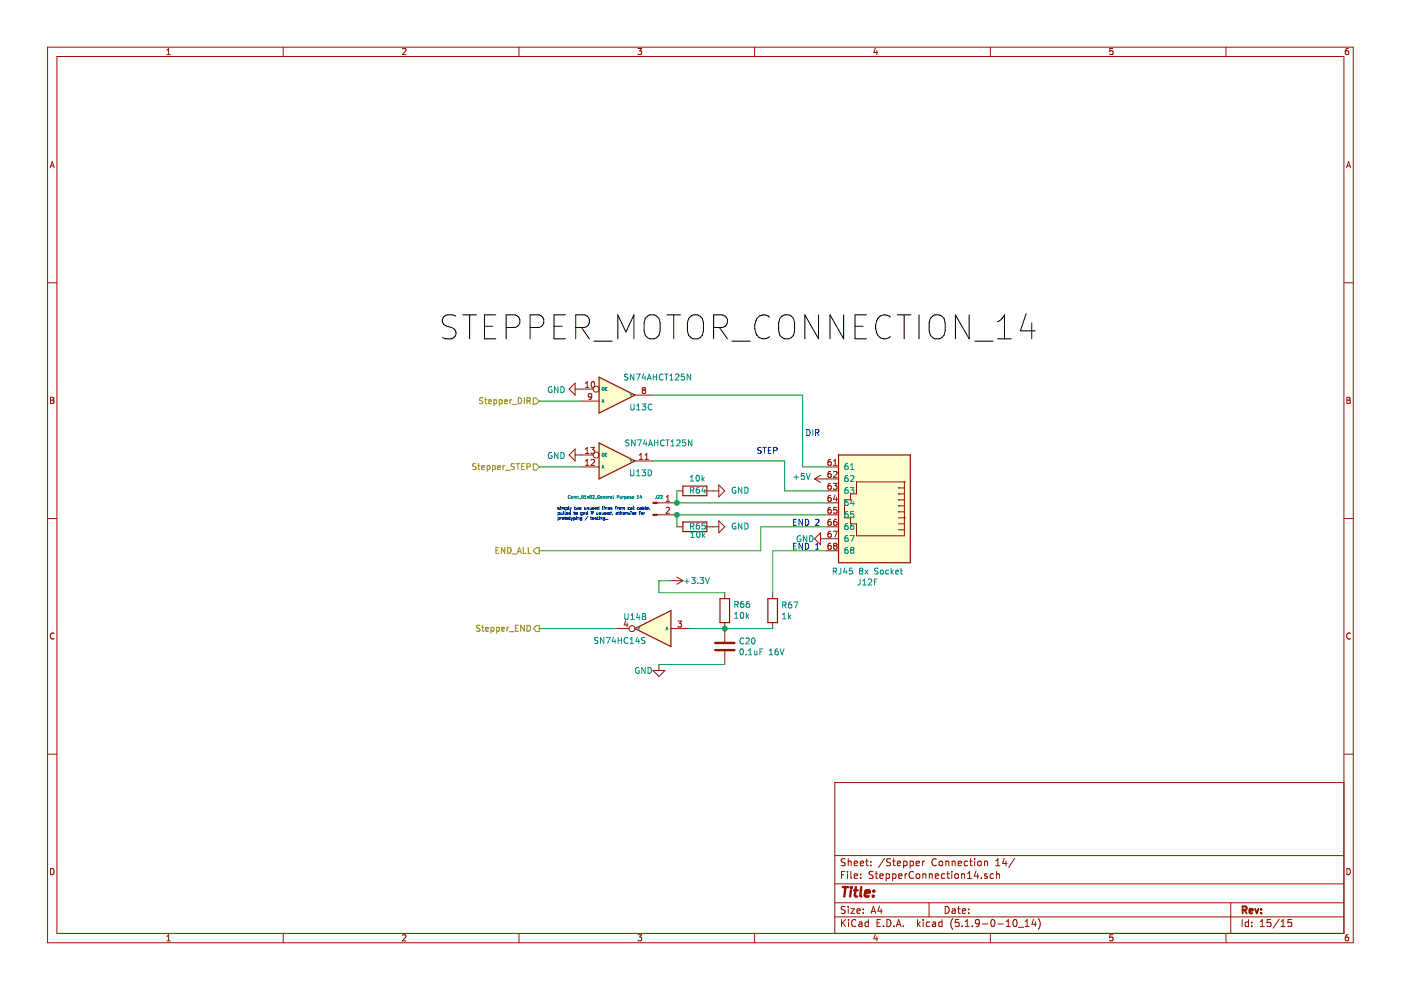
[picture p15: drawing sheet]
EESchema Schematic File Version 4
EELAYER 30 0
EELAYER END
$Descr A4 11693 8268
encoding utf-8
Sheet 15 15
Title ""
Date ""
Rev ""
Comp ""
Comment1 ""
Comment2 ""
Comment3 ""
Comment4 ""
$EndDescr
$Comp
L Clockdiv-KiCad-library:RJ45x8 J?
U 6 1
P 7300 4200
AR Path="/6111FD42/60F28967" Ref="J?"  Part="1" 
AR Path="/60F0CD1D/60F28967" Ref="J12"  Part="6" 
AR Path="/60F28967" Ref="J12"  Part="6" 
F 0 "J12" H 7357 4867 50  0000 C CNN
F 1 "RJ45 8x Socket" H 7357 4776 50  0000 C CNN
F 2 "Clockdiv-KiCad:RJ45_Conrad_8x" V 7300 4225 50  0001 C CNN
F 3 "~" V 7300 4225 50  0001 C CNN
	6    7300 4200
	-1   0    0    1   
$EndComp
$Comp
L power:GND #PWR?
U 1 1
P 6900 4500
AR Path="/6111FD42/60F2896D" Ref="#PWR?"  Part="1" 
AR Path="/60F0CD1D/60F2896D" Ref="#PWR0180"  Part="1" 
F 0 "#PWR0180" H 6900 4250 50  0001 C CNN
F 1 "GND" V 6900 4400 50  0000 R CNN
F 2 "" H 6900 4500 50  0001 C CNN
F 3 "" H 6900 4500 50  0001 C CNN
	1    6900 4500
	0    1    1    0   
$EndComp
$Comp
L power:+5V #PWR?
U 1 1
P 6900 4000
AR Path="/6111FD42/60F28973" Ref="#PWR?"  Part="1" 
AR Path="/60F0CD1D/60F28973" Ref="#PWR0179"  Part="1" 
F 0 "#PWR0179" H 6900 3850 50  0001 C CNN
F 1 "+5V" V 6915 4128 50  0000 L CNN
F 2 "" H 6900 4000 50  0001 C CNN
F 3 "" H 6900 4000 50  0001 C CNN
	1    6900 4000
	0    -1   -1   0   
$EndComp
$Comp
L Clockdiv-KiCad-library:SN74AHCT125N U?
U 4 1
P 5150 3850
AR Path="/6111FD42/60F28979" Ref="U?"  Part="2" 
AR Path="/60F0CD1D/60F28979" Ref="U13"  Part="4" 
F 0 "U13" H 5350 3750 50  0000 C CNN
F 1 "SN74AHCT125N" H 5500 4000 50  0000 C CNN
F 2 "Package_SO:SO-14_5.3x10.2mm_P1.27mm" H 5150 3850 50  0001 C CNN
F 3 "https://www.ti.com/general/docs/suppproductinfo.tsp?distId=10&gotoUrl=https%3A%2F%2Fwww.ti.com%2Flit%2Fgpn%2Fsn74ahct125" H 5150 3850 50  0001 C CNN
	4    5150 3850
	1    0    0    -1  
$EndComp
$Comp
L power:GND #PWR?
U 1 1
P 4850 3800
AR Path="/6111FD42/60F2897F" Ref="#PWR?"  Part="1" 
AR Path="/60F0CD1D/60F2897F" Ref="#PWR0173"  Part="1" 
F 0 "#PWR0173" H 4850 3550 50  0001 C CNN
F 1 "GND" V 4855 3672 50  0000 R CNN
F 2 "" H 4850 3800 50  0001 C CNN
F 3 "" H 4850 3800 50  0001 C CNN
	1    4850 3800
	0    1    1    0   
$EndComp
Wire Wire Line
	4850 3900 4500 3900
$Comp
L Clockdiv-KiCad-library:SN74HC14S U?
U 2 1
P 5450 5250
AR Path="/6111FD42/60F28986" Ref="U?"  Part="1" 
AR Path="/60F0CD1D/60F28986" Ref="U14"  Part="2" 
F 0 "U14" H 5700 5350 50  0000 R CNN
F 1 "SN74HC14S" H 5950 5150 50  0000 R CNN
F 2 "Package_SO:SO-14_5.3x10.2mm_P1.27mm" H 5450 5250 50  0001 C CNN
F 3 "https://www.ti.com/lit/gpn/sn74hc14" H 5450 5250 50  0001 C CNN
	2    5450 5250
	-1   0    0    -1  
$EndComp
Wire Wire Line
	5150 5250 4500 5250
$Comp
L power:GND #PWR?
U 1 1
P 5500 5550
AR Path="/6111FD42/60F2898D" Ref="#PWR?"  Part="1" 
AR Path="/60F0CD1D/60F2898D" Ref="#PWR0175"  Part="1" 
F 0 "#PWR0175" H 5500 5300 50  0001 C CNN
F 1 "GND" H 5450 5500 50  0000 R CNN
F 2 "" H 5500 5550 50  0001 C CNN
F 3 "" H 5500 5550 50  0001 C CNN
	1    5500 5550
	1    0    0    -1  
$EndComp
$Comp
L power:+3.3V #PWR?
U 1 1
P 5600 4850
AR Path="/6111FD42/60F28993" Ref="#PWR?"  Part="1" 
AR Path="/60F0CD1D/60F28993" Ref="#PWR0176"  Part="1" 
F 0 "#PWR0176" H 5600 4700 50  0001 C CNN
F 1 "+3.3V" V 5600 4950 50  0000 L CNN
F 2 "" H 5600 4850 50  0001 C CNN
F 3 "" H 5600 4850 50  0001 C CNN
	1    5600 4850
	0    1    1    0   
$EndComp
$Comp
L Device:R R?
U 1 1
P 6450 5100
AR Path="/6111FD42/60F28999" Ref="R?"  Part="1" 
AR Path="/60F0CD1D/60F28999" Ref="R67"  Part="1" 
F 0 "R67" H 6520 5146 50  0000 L CNN
F 1 "1k" H 6520 5055 50  0000 L CNN
F 2 "Resistor_SMD:R_0603_1608Metric_Pad0.98x0.95mm_HandSolder" V 6380 5100 50  0001 C CNN
F 3 "~" H 6450 5100 50  0001 C CNN
	1    6450 5100
	1    0    0    -1  
$EndComp
$Comp
L Device:R R?
U 1 1
P 6050 5100
AR Path="/6111FD42/60F2899F" Ref="R?"  Part="1" 
AR Path="/60F0CD1D/60F2899F" Ref="R66"  Part="1" 
F 0 "R66" H 5980 5054 50  0000 R CNN
F 1 "10k" H 5980 5145 50  0000 R CNN
F 2 "Resistor_SMD:R_0603_1608Metric_Pad0.98x0.95mm_HandSolder" V 5980 5100 50  0001 C CNN
F 3 "~" H 6050 5100 50  0001 C CNN
	1    6050 5100
	-1   0    0    1   
$EndComp
Wire Wire Line
	5750 5250 6050 5250
Connection ~ 6050 5250
$Comp
L Device:C C?
U 1 1
P 6050 5400
AR Path="/6111FD42/60F289A8" Ref="C?"  Part="1" 
AR Path="/60F0CD1D/60F289A8" Ref="C20"  Part="1" 
F 0 "C20" H 6165 5446 50  0000 L CNN
F 1 "0.1uF 16V" H 6165 5355 50  0000 L CNN
F 2 "Capacitor_SMD:C_0603_1608Metric_Pad1.08x0.95mm_HandSolder" H 6088 5250 50  0001 C CNN
F 3 "~" H 6050 5400 50  0001 C CNN
	1    6050 5400
	1    0    0    -1  
$EndComp
Wire Wire Line
	5500 5550 6050 5550
Wire Wire Line
	6050 4950 5500 4950
Wire Wire Line
	6050 5250 6450 5250
Wire Wire Line
	5500 4950 5500 4850
Wire Wire Line
	5500 4850 5600 4850
$Comp
L Clockdiv-KiCad-library:SN74AHCT125N U?
U 3 1
P 5150 3300
AR Path="/6111FD42/60F289C5" Ref="U?"  Part="1" 
AR Path="/60F0CD1D/60F289C5" Ref="U13"  Part="3" 
F 0 "U13" H 5250 3200 50  0000 L CNN
F 1 "SN74AHCT125N" H 5200 3450 50  0000 L CNN
F 2 "Package_SO:SO-14_5.3x10.2mm_P1.27mm" H 5150 3300 50  0001 C CNN
F 3 "https://www.ti.com/general/docs/suppproductinfo.tsp?distId=10&gotoUrl=https%3A%2F%2Fwww.ti.com%2Flit%2Fgpn%2Fsn74ahct125" H 5150 3300 50  0001 C CNN
	3    5150 3300
	1    0    0    -1  
$EndComp
$Comp
L power:GND #PWR?
U 1 1
P 4850 3250
AR Path="/6111FD42/60F289D1" Ref="#PWR?"  Part="1" 
AR Path="/60F0CD1D/60F289D1" Ref="#PWR0172"  Part="1" 
F 0 "#PWR0172" H 4850 3000 50  0001 C CNN
F 1 "GND" V 4855 3122 50  0000 R CNN
F 2 "" H 4850 3250 50  0001 C CNN
F 3 "" H 4850 3250 50  0001 C CNN
	1    4850 3250
	0    1    1    0   
$EndComp
Text Label 3650 2850 0    200  ~ 0
STEPPER_MOTOR_CONNECTION_14
Text Notes 6850 3650 2    50   ~ 0
DIR
Text Notes 6500 3800 2    50   ~ 0
STEP
Text Notes 6850 4400 2    50   ~ 0
END 2
Text Notes 6850 4600 2    50   ~ 0
END 1
Wire Wire Line
	6700 3300 6700 3900
Wire Wire Line
	6700 3900 6900 3900
Wire Wire Line
	6450 4600 6900 4600
$Comp
L Connector:Conn_01x02_Male J?
U 1 1
P 5450 4200
AR Path="/6111FD42/60F289E5" Ref="J?"  Part="1" 
AR Path="/60F0CD1D/60F289E5" Ref="J22"  Part="1" 
F 0 "J22" H 5500 4250 25  0000 C CNN
F 1 "Conn_01x02_General Purpose 14" H 5050 4250 25  0000 C CNN
F 2 "Connector_PinHeader_2.54mm:PinHeader_1x02_P2.54mm_Vertical" H 5450 4200 50  0001 C CNN
F 3 "~" H 5450 4200 50  0001 C CNN
	1    5450 4200
	1    0    0    -1  
$EndComp
Wire Wire Line
	5450 3300 6700 3300
Wire Wire Line
	5450 3850 6550 3850
Wire Wire Line
	6550 3850 6550 4100
Wire Wire Line
	6550 4100 6900 4100
Wire Wire Line
	6450 4600 6450 4950
$Comp
L power:GND #PWR?
U 1 1
P 5950 4100
AR Path="/6111FD42/60F289F0" Ref="#PWR?"  Part="1" 
AR Path="/60F0CD1D/60F289F0" Ref="#PWR0177"  Part="1" 
F 0 "#PWR0177" H 5950 3850 50  0001 C CNN
F 1 "GND" V 5950 3950 50  0000 R CNN
F 2 "" H 5950 4100 50  0001 C CNN
F 3 "" H 5950 4100 50  0001 C CNN
	1    5950 4100
	0    -1   -1   0   
$EndComp
$Comp
L Device:R R?
U 1 1
P 5800 4400
AR Path="/6111FD42/60F289F6" Ref="R?"  Part="1" 
AR Path="/60F0CD1D/60F289F6" Ref="R65"  Part="1" 
F 0 "R65" V 5800 4450 50  0000 R CNN
F 1 "10k" V 5730 4445 50  0000 R CNN
F 2 "Resistor_SMD:R_0603_1608Metric_Pad0.98x0.95mm_HandSolder" V 5730 4400 50  0001 C CNN
F 3 "~" H 5800 4400 50  0001 C CNN
	1    5800 4400
	0    -1   -1   0   
$EndComp
$Comp
L Device:R R?
U 1 1
P 5800 4100
AR Path="/6111FD42/60F289FC" Ref="R?"  Part="1" 
AR Path="/60F0CD1D/60F289FC" Ref="R64"  Part="1" 
F 0 "R64" V 5800 4150 50  0000 R CNN
F 1 "10k" V 5900 4150 50  0000 R CNN
F 2 "Resistor_SMD:R_0603_1608Metric_Pad0.98x0.95mm_HandSolder" V 5730 4100 50  0001 C CNN
F 3 "~" H 5800 4100 50  0001 C CNN
	1    5800 4100
	0    -1   -1   0   
$EndComp
$Comp
L power:GND #PWR?
U 1 1
P 5950 4400
AR Path="/6111FD42/60F28A02" Ref="#PWR?"  Part="1" 
AR Path="/60F0CD1D/60F28A02" Ref="#PWR0178"  Part="1" 
F 0 "#PWR0178" H 5950 4150 50  0001 C CNN
F 1 "GND" V 5950 4250 50  0000 R CNN
F 2 "" H 5950 4400 50  0001 C CNN
F 3 "" H 5950 4400 50  0001 C CNN
	1    5950 4400
	0    -1   -1   0   
$EndComp
Wire Wire Line
	5650 4100 5650 4200
Wire Wire Line
	5650 4300 5650 4400
Wire Wire Line
	5650 4200 6900 4200
Connection ~ 5650 4200
Wire Wire Line
	5650 4300 6900 4300
Connection ~ 5650 4300
Wire Wire Line
	6900 4400 6350 4400
Wire Wire Line
	6350 4400 6350 4600
Text Notes 4650 4350 0    25   ~ 0
simply two unused lines from cat cable. \npulled to gnd if unused, otherwise for\nprototyping / testing..
Text HLabel 4500 3350 0    50   Input ~ 0
Stepper_DIR
Wire Wire Line
	4500 3350 4850 3350
Text HLabel 4500 3900 0    50   Input ~ 0
Stepper_STEP
Text HLabel 4500 5250 0    50   Output ~ 0
Stepper_END
Text HLabel 4500 4600 0    50   Output ~ 0
END_ALL
Wire Wire Line
	4500 4600 6350 4600
$EndSCHEMATC
